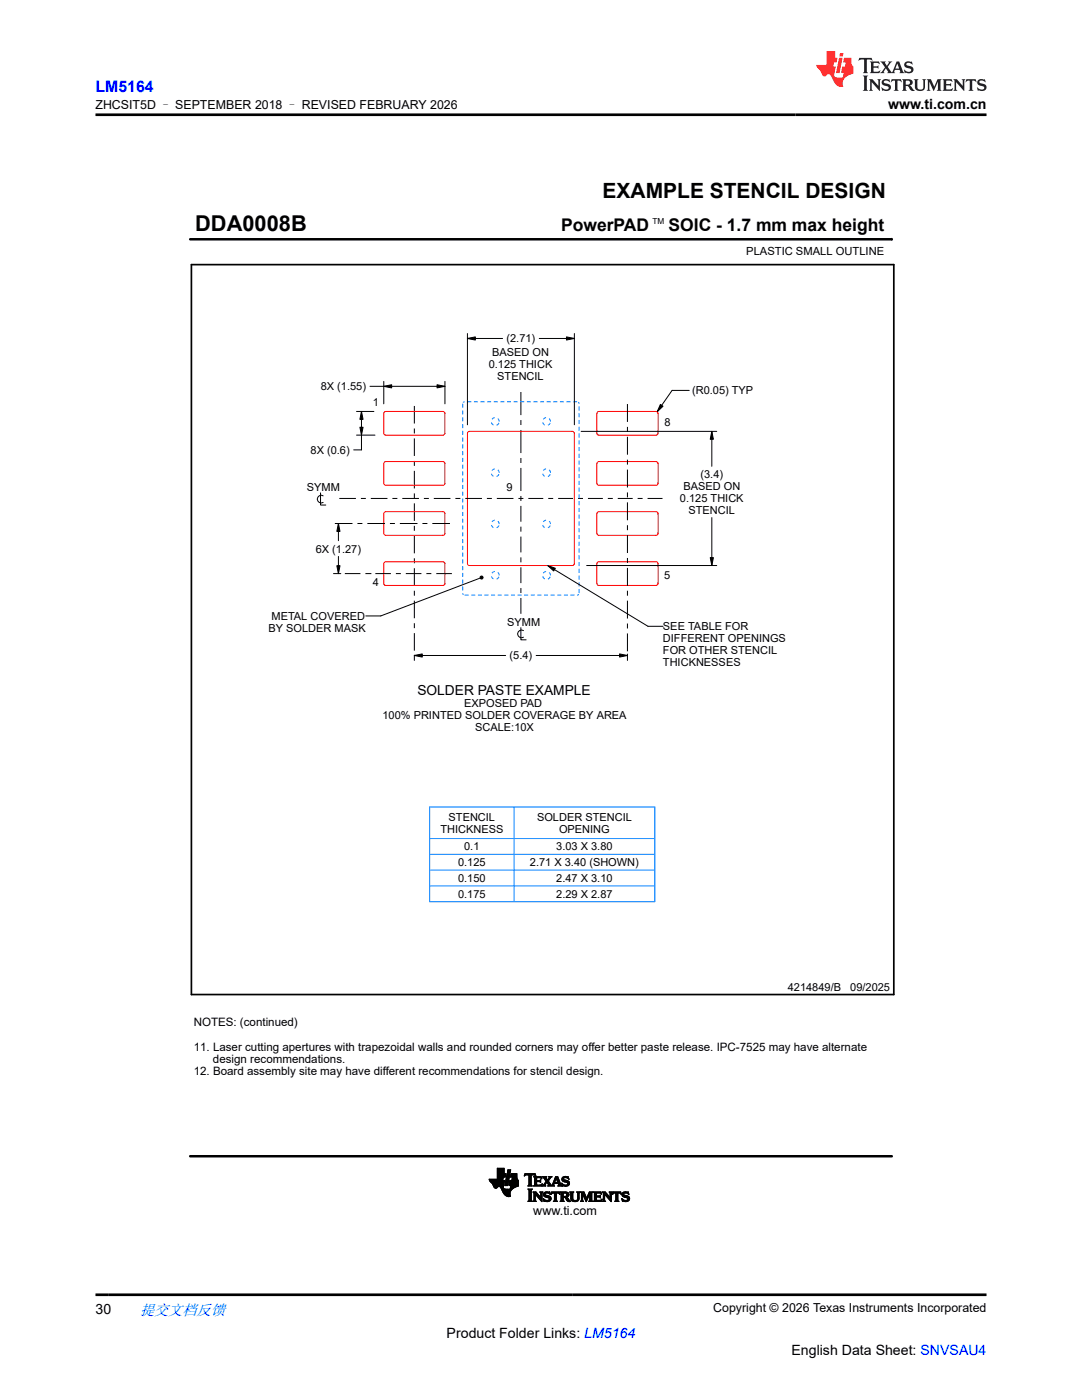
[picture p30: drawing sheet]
<svg xmlns="http://www.w3.org/2000/svg" width="216mm" height="279mm" viewBox="0 0 216 279" stroke-linecap="round" stroke-linejoin="round" font-family="sans-serif">
<defs><g id="words">
<text font-size="4.4" x="39" y="46.2">DDA0008B</text>
<text font-size="4.2" x="120.2" y="39.5">EXAMPLE STENCIL DESIGN</text>
<g font-size="3.5">
<text x="112" y="46.2">PowerPAD</text>
<text x="133.4" y="46.2">SOIC - 1.7 mm max height</text>
</g>
<text font-size="3.2" fill="#00f" x="19" y="18.3">LM5164</text>
<text font-size="3" fill="#00f" x="27.9" y="262.4">提交文档反馈</text>
<g font-size="2.8">
<text x="177.2" y="21.7">www.ti.com.cn</text>
<text x="19" y="262.1">30</text>
<text x="89.1" y="266.9">Product Folder Links: LM5164</text>
<text x="157.9" y="270.3">English Data Sheet: SNVSAU4</text>
</g>
<text font-size="2.7" x="83.3" y="138.7">SOLDER PASTE EXAMPLE</text>
<g font-size="2.5">
<text x="19" y="21.8">ZHCSIT5D – SEPTEMBER 2018 – REVISED FEBRUARY 2026</text>
<text x="106.4" y="242.5">www.ti.com</text>
<text x="142.3" y="261.8">Copyright © 2026 Texas Instruments Incorporated</text>
</g>
<g font-size="2.3">
<text x="38.7" y="209.7">11. Laser cutting apertures with trapezoidal walls and rounded corners may offer better paste release. IPC-7525 may have alternate</text>
<text x="38.7" y="204.7">NOTES: (continued)</text>
<text x="38.7" y="214.6">12. Board assembly site may have different recommendations for stencil design.</text>
<text x="42.5" y="212.2">design recommendations.</text>
</g>
<g font-size="2.2">
<text x="148.9" y="50.9">PLASTIC SMALL OUTLINE</text>
<text x="98.2" y="71">BASED ON</text>
<text x="101.1" y="68.3">(2.71)</text>
<text x="64" y="77.9">8X (1.55)</text>
<text x="97.5" y="73.4">0.125 THICK</text>
<text x="99.2" y="75.8">STENCIL</text>
<text x="74.4" y="81.1">1</text>
<text x="138.1" y="78.7">(R0.05) TYP</text>
<text x="132.6" y="85">8</text>
<text x="62" y="90.6">8X (0.6)</text>
<text x="139.8" y="95.4">(3.4)</text>
<text x="61.3" y="98">SYMM</text>
<text x="101.1" y="98">9</text>
<text x="135.7" y="100.1">0.125 THICK</text>
<text x="136.4" y="97.8">BASED ON</text>
<text x="137.4" y="102.5">STENCIL</text>
<text x="63" y="110.3">6X (1.27)</text>
<text x="74.4" y="117">4</text>
<text x="132.6" y="115.6">5</text>
<text x="54.2" y="123.7">METAL COVERED</text>
<text x="101.2" y="124.9">SYMM</text>
<text x="132.3" y="125.8">SEE TABLE FOR</text>
<text x="53.6" y="126.1">BY SOLDER MASK</text>
<text x="101.7" y="131.6">(5.4)</text>
<text x="132.3" y="128.1">DIFFERENT OPENINGS</text>
<text x="132.3" y="130.5">FOR OTHER STENCIL</text>
<text x="132.3" y="132.9">THICKNESSES</text>
<text x="76.3" y="143.6">100% PRINTED SOLDER COVERAGE BY AREA</text>
<text x="92.6" y="141.2">EXPOSED PAD</text>
<text x="94.8" y="145.9">SCALE:10X</text>
<text x="87.9" y="166.2">THICKNESS</text>
<text x="89.5" y="163.8">STENCIL</text>
<text x="107.2" y="163.8">SOLDER STENCIL</text>
<text x="111.6" y="166.2">OPENING</text>
<text x="91.4" y="172.9">0.125</text>
<text x="92.6" y="169.7">0.1</text>
<text x="105.8" y="172.9">2.71 X 3.40 (SHOWN)</text>
<text x="111" y="169.7">3.03 X 3.80</text>
<text x="91.4" y="179.2">0.175</text>
<text x="91.4" y="176">0.150</text>
<text x="111" y="179.2">2.29 X 2.87</text>
<text x="111" y="176">2.47 X 3.10</text>
<text x="157.2" y="197.7">4214849/B</text>
<text x="169.7" y="197.7">09/2025</text>
</g>
<text font-size="1.6" x="130.2" y="44.8">TM</text>
</g></defs>
<g fill="none" stroke="#000" stroke-width=".2">
<path d="M37.9 47.8h140.1M178 47.6v.4M73.8 77.1h15M76.6 77.1l1.5-.3v.6zM76.6 76.1v4.5M87.2 76.8l1.6 .3-1.6 .3zM88.8 76.1v4.5M93.3 67.5l1.5-.3v.7zM93.3 66.6v18.2M93.3 67.5h7M103.9 78.2v4.6M107.6 67.5h7"/>
<path d="M113 67.2l1.6 .3-1.6 .4zM114.6 66.6v18.2M137.5 77.9h-3.4l-3 4.3M64 98.4v2.4h1M64.5 99a.77 .77 0 0 0-1.2 .6 .77 .77 0 0 0 1.2 .7M67.7 99.5h3.3M71.1 86.8h3.7M71.1 82.1h3.5M71.8 85.3h.6l-.3 1.5zM72 99.5h1M72.1 82.1l.3 1.6h-.6zM72.1 82.1v7.7h-1.5"/>
<path d="M74 99.5h3.3M78.3 99.5h1M80.3 99.5h3.3M82.7 81v3.5M82.7 85.5v1M82.7 87.5v3.5M82.7 92v1M82.7 94v3.5M82.7 98.5v1M84.6 99.5h1M86.6 99.5h3.3M90.9 99.5h1"/>
<path d="M92.8 99.5h3.4M97.2 99.5h.9M99.1 99.5h3.4M103.4 99.5h1M103.9 83.8v1M103.9 85.8v4.6M103.9 91.4v1M103.9 93.4v4.6M103.9 99v1M105.4 99.5h3M109.4 99.5h1M111.4 99.5h3"/>
<path d="M115.3 99.5h1M116 86.1h27M117.3 99.5h3M121.3 99.5h1M123.3 99.5h2.9M125.2 80.6v3.6M125.2 85.2v1M125.2 87.2v3.5M125.2 91.7v1M125.2 93.7v3.6M125.2 98.3v1M127.2 99.5h1"/>
<path d="M129.2 99.5h3M131.8 80.7l.5 .4-1.2 1.1zM142 86.1l.3 1.6h-.6zM142 86.1v7M66.5 114.5h1.5M66.8 104.5h3.5M67.2 112.9h.6l-.3 1.6zM67.5 104.5l.3 1.6h-.6zM67.5 104.5v3.4M67.5 111.1v3.4M68.8 114.5h3.1M71.3 104.5h1"/>
<path d="M72.9 114.5h1M73.3 104.5h3.5M73.9 114.5h.1M74.9 114.5h3.1M77.8 104.5h1M79 114.5h1M79.8 104.5h3.5M81 114.5h3.1M82.7 100.4v3.6M82.7 104.9v1M82.7 106.9v3.5M82.7 111.4v1"/>
<path d="M82.7 113.4v3.5M82.7 117.9v1M82.7 119.9v3.5M84.3 104.5h1M85.1 114.5h1M86.3 104.5h3.5M87.1 114.5h3.1M95.8 115.4l-19.8 7.5h-3M95.8 115.1l.2-.1h.3l.1 .3-.1 .2-.3 .1-.2-.2zM103.9 101v3.1M103.9 105.1v1M103.9 107.1v3.1"/>
<path d="M103.9 111.2v1M103.9 113.2v3.2M103.9 117.4v1M103.9 119.3v3.2M109.3 112.9l1.5 .5-.3 .5zM109.3 112.9l20 12.1h3M117.1 112.9h25.9M125.2 100.3v3.5M125.2 104.8v1M125.2 106.8v3.6M125.2 111.4v.9M125.2 113.3v3.6"/>
<path d="M125.2 117.9v1M125.2 119.9v3.5M141.7 111.3h.7l-.4 1.6zM142 103.3v9.6M82.7 130.8l1.6-.3v.6zM82.7 124.4v1M82.7 126.4v3.5M82.7 130.8v1M82.7 130.8h18.2M103.9 125.3v2.4h1.1M104.5 125.9a.77 .77 0 0 0-1.2 .6 .77 .77 0 0 0 1.2 .7M107 130.8h18.2"/>
<path d="M123.6 130.5l1.6 .3-1.6 .3zM125.2 124.4v1M125.2 126.4v3.6M125.2 130.5v1.3M97.6 235.4h2.7M97.6 235.5h2.7M97.7 235.6h2.6M97.7 235.6h3l-.3 1.2M97.7 235.7h3M97.8 235.8h2.9M97.8 235.8h2.8M97.9 235.9h2.7"/>
<path d="M98 236h2.6M98.1 236.1h2.5M98.2 236.2h2.4M98.3 236.3h2.3M98.3 236.3h2.2M98.3 236.4h2.2M98.3 236.4l.3 .6 .3 .2M98.4 236.4h2.1M98.4 236.5h2.1M98.4 236.6h2.1M98.5 236.7h2M98.5 236.8h2"/>
<path d="M98.5 236.8h.9M98.6 236.9h.7M98.6 237h.6M98.7 237.1h.4M98.8 237.1h.3M98.9 237.2l.5-.4h.3l.7 1.2M99.2 235.3h1.1M99.2 235.3h1.2M99.2 235.2h1.2M99.2 235.1h1.2M99.2 235h1.2M99.2 234.2h1.8l-.2 .7h-1.6"/>
<path d="M99.2 234.9h1.6M99.2 234.8h1.6M99.2 234.8h1.7M99.2 234.7h1.7M99.2 234.6h1.7M99.2 234.5h1.7M99.2 234.4h1.7M99.2 234.3h1.7M99.2 234.3h1.8M99.2 234.1h1.4M99.2 234h1.4M99.2 233.9h1.4"/>
<path d="M99.2 233.8h1.4M99.2 233.7h1.4M99.2 233.6h1.4M99.2 233.5h1.4M99.2 233.4h1.4M99.2 233.3h1.4M99.2 233.2h1.4M99.7 236.8h.7M99.8 236.9h.6M99.9 236.9h.5M99.9 237h.5M99.9 237.1h.5"/>
<path d="M100 237.1h.5M100 237.2h.5M100 237.3h.6M100.1 237.3h.9M100.1 237.4h2.1M100.1 237.4h2M100.2 237.5h1.8M100.2 237.6h1.8M100.2 237.6h1.7M100.3 237.7h1.6M100.3 237.8h1.6M100.3 237.8h1.5"/>
<path d="M100.3 235.4l-2.7-.1 .1 .4 .6 .7M100.3 237.9h1.5M100.4 237.9h1.4M100.4 238h1.4M100.4 234.9l-.1 .7M100.4 238l.7 .7h.8h-.9M100.4 236.8l.1 .3 .2 .2h1.5M100.4 238.1h1.4M100.5 238.1h1.3M100.5 238.2h1.3M100.6 238.3h1.2M100.6 234.2v-1.1h-1.4v2.2"/>
<path d="M100.7 238.4h1.1M100.7 236.6h.6M100.8 236.5h.5M100.8 236.4h.5M100.8 238.5h1M100.8 236.3h.5M100.8 236.3h.6M100.8 236.2h.6M100.8 236.1h.6M100.9 236h.5M100.9 238.6h.9M100.9 235.9h.5"/>
<path d="M100.9 235.8h.5M100.9 235.8h.6M100.9 235.7h.6M100.9 235.6h.6M101 235.5h.5M101 235.4h.5M101 235.3h.5M101 235.3h.6M101 235.2h.6M101 235.1h.6M101.1 235h.5M101.1 234.9h.5"/>
<path d="M101.1 234.8h.5M101.1 234.8h.6M101.1 234.7h.6M101.1 234.6h.6M101.2 234.5h.5M101.2 234.4h.5M101.2 234.3h.5M101.2 234.2h.6l-.5 2.4h-.6zM101.3 233.9h.5M101.3 233.8h.5M101.3 233.7h.6M101.3 233.6h.6"/>
<path d="M101.3 233.5h.6M101.4 233.5h.5l-.1 .5h-.6zM101.5 238.8h.1M101.6 236.5h1.9M101.6 236.4h1.9M101.6 236.4v.2h.3M101.6 236.4h1.8M101.6 236.6h1.8M101.6 236.3h1.9M101.6 236.3v.1M101.6 236.3h1.8M101.6 236.2h1.8"/>
<path d="M101.6 236.1h1.9M101.6 236h1.8M101.7 235.9h1.7M101.7 235.9h1.8M101.7 235.8h1.8M101.7 235.7h1.7M101.8 238.2l.1 .5-.7 .1M101.8 237.3h.5M101.8 237.2h.6M101.8 237.1h.7M101.8 237.1h.8M101.8 237h.9"/>
<path d="M101.9 236.9h.9M101.9 234.9h1.2M101.9 236.9h1M101.9 234.8h1.2M101.9 236.8h1.2M101.9 236.8h1.4M101.9 234.7h1.2M101.9 236.7h1.5M101.9 234.6h1.2M101.9 236.6h1.5M101.9 236.6l-.1 .7M101.9 234.5h1.2"/>
<path d="M102 234.4h1.1M102 234.3h1.1M102.1 235.6h1.3M102.1 235.5h1.3M102.2 235.4h1.1M102.2 235.3h1M102.2 235.2h1M102.2 235.1h1M102.2 235.1h.9M102.2 235h.9M102.3 234.9l-.2 .7M102.4 237.2l-.5 .5-.1 .5"/>
<path d="M103.1 234.9h-1.2l.1-.7h1.1v.9l.4 .5v1.1M103.4 236.7l-1 .5M103.4 235.6h-1.7l-.1 .7M104.6 234.6h.1M104.6 234.5h.2M104.7 234.5h2.2M104.7 234.4h2.1M104.7 234.3h2.1M105.4 236.7h.8M105.4 239.7h.8M105.4 237.4h.8M105.5 239.7h.6"/>
<path d="M105.5 236.6h.5M105.5 234.5h.5M105.5 237.5h.5M105.5 236.5h.5M105.5 234.6l-.4-.1-.5 .2 .2-.5h2l.1 .5-.5-.2h-.4v.1M105.5 236.4l-.2 .3M105.5 236.4h.5M105.5 236.3h.5M105.5 236.2h.5M105.5 236.1h.5M105.5 236h.5M105.5 235.9h.5"/>
<path d="M105.5 235.8h.5M105.5 235.7h.5M105.5 235.6h.5M105.5 235.5h.5M105.5 235.4h.5M105.5 235.3h.5M105.5 235.2h.5M105.5 235.1h.5M105.5 235h.5M105.5 234.9h.5M105.5 234.8h.5M105.5 234.7h.5"/>
<path d="M105.5 234.6h.5M105.5 234.6v1.8M105.6 239.6h.4M105.6 237.5h.4M105.6 239.5l-.2 .3h.8l-.2-.3h-.4v-2l-.2-.2h.8l-.2 .2v2M105.6 239.4h.4M105.6 239.3h.4M105.6 239.2h.4M105.6 239.1h.4M105.6 239h.4M105.6 238.9h.4M105.6 238.8h.4"/>
<path d="M105.6 238.7h.4M105.6 238.6h.4M105.6 238.5h.4M105.6 238.4h.4M105.6 238.3h.4M105.6 238.2h.4M105.6 238.1h.4M105.6 238h.4M105.6 237.9h.4M105.6 237.8h.4M105.6 237.7h.4M105.6 237.6h.4"/>
<path d="M106 236.4l.2 .3M106 234.6v1.8M106.4 239.7h.6M106.4 237.9h.5M106.5 238h.5M106.5 236.7h1.6M106.5 239.7h.4M106.5 238.1h.6M106.5 239.6h.3M106.6 234.9h1.4M106.6 239.4h.2M106.6 239.3h.2"/>
<path d="M106.6 239.2h.2M106.6 239.1h.2M106.6 239h.2M106.6 238.9h.2M106.6 238.8h.2M106.6 238.7h.2M106.6 238.6h.2M106.6 238.5h.2M106.6 238.4h.2M106.6 238.3h.7M106.6 238.2h.7M106.6 238.2h.6"/>
<path d="M106.6 236.6h1.5M106.7 235h1.3M106.7 236.5h.4M106.7 235.1h.4M106.7 236.4l-.2 .3M106.7 235.6h1l.2-.2v.6l-.2-.2-1 .1M106.7 236.4h.4M106.7 236.3h.4M106.7 236.2h.4M106.7 236.1h.4M106.7 236h.4M106.7 235.8h1.2"/>
<path d="M106.7 235.7h1.2M106.7 235.5h.4M106.7 235.4h.4M106.7 235.3h.4M106.7 235.2h.4M106.7 234.5h.2M106.8 239.5v-1.1l1.4 1.4v-1.7l.1-.2h-.6l.2 .2v.9l-1-1.1h-.5l.2 .2v1.5l-.2 .2h.6l-.2-.3h-.2M106.8 234.6h.1M106.9 238.4h.5M106.9 238.5h.6M107 238.6h.6M107.1 235.2l.6-.2 .4 .3"/>
<path d="M107.1 235.8v.7h.8l.3-.3-.2 .5h-1.5M107.1 235.2v.4M107.1 238.7h.5M107.2 238.8h.5M107.3 238.9h.5M107.3 238.9h.9M107.4 239h.8M107.5 239.1h.7M107.6 239.2h.6M107.6 239.3h.6M107.7 235.6h.2M107.7 239.4h.5"/>
<path d="M107.7 237.9h.6M107.7 235.9h.2M107.8 236.5h.3M107.8 239.5h.4M107.8 235.5h.1M107.8 236h.1M107.8 235.1h.3M107.8 238h.4M107.9 239.6h.3M107.9 238.1h.3M107.9 238.2h.3M107.9 238.9h.3"/>
<path d="M107.9 238.8h.3M107.9 238.7h.3M107.9 238.6h.3M107.9 238.5h.3M107.9 238.4h.3M107.9 238.3h.3M108 239.7h.2M108 235.2h.1M108 236.4h.2M108.1 235.2h.1M108.1 235.3l-.1-.5h-1.5l.2 .2v1.4M108.1 236.3h.1"/>
<path d="M108.2 236.7h.7M108.3 234.9h.7M108.4 236.6h.3M108.4 235h.6M108.4 239.3h.2M108.4 239.4h.3M108.4 238.4l.2 .4 .9 .3 .1 .2M108.4 238.4h.4M108.4 238.3h.4M108.4 238.5h.5M108.5 239.5h.3M108.5 238.2h.3"/>
<path d="M108.5 236.5h.3M108.5 238.6h.8M108.5 235.1h.5M108.5 239.6h.6M108.5 238.2h.4M108.5 239.7h1.3M108.5 238.7h1.1M108.5 236.4h.3l.1 .3M108.5 239.7h.1M108.5 235.2h.5M108.6 238.1h1.2M108.6 236.3h.3"/>
<path d="M108.6 238.8h1.2M108.6 235.2h.5M108.7 238h1M108.7 236.2h.2M108.7 235.3h.5M108.7 236.1h.3M108.7 238.9h1.2M108.7 235.4h.5M108.8 236h.2M108.8 235.5h.7M108.8 236.4l.3-.5 .4 .6-.2 .2M108.8 239.7h.8"/>
<path d="M108.8 237.9h.6M108.8 236h.8M108.8 235.6h.7M108.9 235.9h.6M108.9 235.7h.5M109 235.8h.5M109 235.8l-.5 .7-.3 .2M109 238.9h.9M109.2 236h.5M109.2 236.1h.5M109.3 239.6h.5M109.3 236.2h.5"/>
<path d="M109.3 236.7h1.3zM109.3 235.4h.3M109.4 236.3h.4M109.4 239h.5M109.4 235.3h.3M109.4 235.7l.5 .7M109.4 236.4h.5M109.5 235.2h.2M109.5 238.2h.3M109.5 236.5h.5M109.5 236.6h.5M109.5 239.5h.4"/>
<path d="M109.5 235.2h.3M109.5 239.1h.5M109.6 234.9h.5M109.6 239.4h.3M109.6 235.1h.3M109.6 239.2h.4M109.6 239.3l-.1 .2-.4 .1-.7-.4 .1 .6 .2-.1 .5 .1M109.6 239.3h.4M109.6 237.9h.1M109.6 235h.3M109.6 238.2h.2M109.7 238.3h.1"/>
<path d="M109.8 238.4l-.6-.3-.4 .2 .2 .2 .8 .3 .2 .4M109.8 238.4l-.1-.5-.6-.1-.5 .2-.2 .4M109.9 236.4l.2 .2 .1-.1 .7-1.7h.4l.6 1.7 .2 .2M109.9 238.4l.2-.5h1.5l.1 .5M109.9 238.3h.1M110 238.2h.1M110 239.2l-.2 .5-.6 .1M110 238.2h.2M110 238.1h1.7M110 238h1.6M110.1 237.9h1.5M110.1 236.6h.4"/>
<path d="M110.1 234.9l-.7 .8M110.2 234.9l-.7-.1 .1 .2-.3 .5-.3-.5 .1-.2h-.9l.8 1M110.2 236.5h.3M110.2 236.4h.3M110.3 236.3h.2M110.3 236.2h1.5M110.4 236.1h1.4M110.4 236h1.4M110.4 239.7h.8M110.4 236h1.3M110.5 235.9h.2M110.5 235.8h.2"/>
<path d="M110.5 236.4l.1 .3M110.5 235.7h.3M110.6 235.6h.2M110.6 239.7h.5M110.6 236.2l-.1 .2M110.6 235.5h.2M110.6 238.2v-.1h-.3l-.4 .3M110.6 239.6h.4M110.6 238.2h.4M110.6 238.2v1.4l-.2 .2h.8l-.2-.3h-.4M110.6 239.4h.4M110.6 239.3h.4"/>
<path d="M110.6 239.2h.4M110.6 239.1h.4M110.6 239h.4M110.6 238.9h.4M110.6 238.8h.4M110.6 238.7h.4M110.6 238.6h.4M110.6 238.5h.4M110.6 238.4h.4M110.6 238.3h.4M110.6 235.4h.3M110.7 235.3h.2"/>
<path d="M110.7 236l.3-.9 .3 .9M110.7 235.2h.2M110.7 235.2h.7M110.8 235.1h.6M110.8 235h.6M110.8 234.9h.5M111 235.2h.5M111.1 235.3h.4M111.1 235.4h.4M111.1 235.5h.5M111.2 235.6h.4M111.2 235.7h.4"/>
<path d="M111.2 235.8h.5M111.2 235.9h.5M111.3 236.7h.8M111.4 236.2v.2M111.4 236.3h.5M111.4 236.4h.5M111.4 236.4l-.1 .3M111.5 238.2h.2M111.5 236.6h.5M111.5 236.5h.4M111.6 238.2h.1M111.7 238.3h.1"/>
<path d="M111.7 238.4l-.3-.3h-.4v1.4M111.8 239.7h.8M111.8 237.9h1.2M111.9 238h1.4M111.9 239.7h.5M112 238.1h1.4M112 239.6h.4M112 238.2v1.4l-.2 .2h.8l-.2-.3h-.4M112 239.4h.4M112 239.3h.4M112 239.2h.4M112 239.1h.4"/>
<path d="M112 239h.4M112 238.9h1.1M112 238.9h1.2M112 238.8h1.4M112 238.7h.4M112 238.6h.4M112 238.5h.4M112 238.4h.4M112 238.3h.4M112 238.2h.4M112 238.2l-.2-.3h1.2l.4 .2 .1 .3M112.1 236.2h.1"/>
<path d="M112.1 236.1h.1M112.1 236.3h.2M112.1 235.3l.2 .4 .9 .3 .1 .2M112.1 235.3h.4M112.1 235.4h.4M112.1 235.2h.4M112.1 236.4h.3M112.1 235.5h.7M112.2 236.5h.4M112.2 235.6h1M112.2 236.6h1.3M112.2 235.1h.4"/>
<path d="M112.2 236.7h.1M112.2 235.7h1.2M112.2 235h1.2M112.4 235.8h1.1M112.4 234.9h1M112.4 238.3v-.2h.5l.2 .3M112.4 238.3v.5l.5-.1 .2-.3M112.4 236.7h.9M112.5 235.3v-.2l.4-.1 .6 .3M112.5 235.2l.1 .3 .9 .2 .1 .4M112.6 235.9h1M112.6 234.8h.4"/>
<path d="M112.7 236.7h.3M112.8 239h.5M112.9 239.1h.4M112.9 239.2h.5M113 239.3h.4M113 236h.6M113 238.2h.5M113 238.7h.4M113 239.4h.5M113 239.4l.4 .4 .5-.1M113 239.4l-.2-.4h-.4v.5M113 238.9l.4 .3"/>
<path d="M113 238.9h.1M113 239.5h.6M113 238.6h.5M113.1 236.5h.4M113.1 238.5h.4M113.1 238.3h.4M113.1 235.1h.3M113.1 238.4h.4M113.1 239.6h.5M113.2 239.7h.5M113.2 236h.4M113.2 236.4h.4"/>
<path d="M113.3 236.1h.3M113.3 236.3h.3M113.3 235.2h.2M113.3 239.7h.6M113.4 235.2h.1M113.4 239.2l.5 .6M113.5 235.3h.1M113.5 235.3l-.1-.5h-.6l-.5 .1-.2 .4M113.5 238.4l-.1 .3-.4 .2M113.6 236.2h-.3l-.1 .2-.4 .1-.7-.4 .1 .6 .2-.1M113.6 236.1v.3l-.3 .3-.5 .1-.4-.2M113.7 237.9h.8"/>
<path d="M113.8 238h.6M113.9 238.1h.4M113.9 239.1h.4M113.9 239h.4M113.9 238.9h.4M113.9 238.8h.4M113.9 238.7h.4M113.9 238.6h.4M113.9 238.5h.4M113.9 238.4h.4M113.9 238.3h.4M113.9 238.2h.4"/>
<path d="M113.9 239.2h.4M113.9 239.3h.4M113.9 239.4h.4M114 239.5h.4M114 239.6h.6M114.1 239.7h1.2M114.3 239.1v-1l.2-.2h-.8l.2 .2v1.1M114.3 239.1l.1 .4 .3 .1 .5-.1 .1-.4M114.3 239.7h.9M115 239.6h.4M115.1 237.9h.6M115.2 239.5h.3"/>
<path d="M115.2 238h.4M115.2 239.4h.3M115.3 239.3h.2M115.3 238.1h.3M115.3 239.2h.2M115.3 239.1v-1l-.2-.2h.6l-.2 .2v1M115.3 239.1h.2M115.3 239h.2M115.3 238.9h.2M115.3 238.8h.2M115.3 238.7h.2M115.3 238.6h.2"/>
<path d="M115.3 238.5h.2M115.3 238.4h.2M115.3 238.3h.2M115.3 238.2h.2M115.5 239.1l-.2 .6-.6 .1-.6-.1-.2-.5M115.8 239.7h.6M115.8 237.9h.7M115.9 238h.7M116 239.7h.3M116 238.1h.6M116 239.6h.3M116 239.5h.3"/>
<path d="M116 239.4h.3M116 239.3h.3M116 239.2h.3M116 239.1h.3M116 239h.3M116 238.9h.3M116 238.8h.3M116 238.7h.3M116 238.6h.3M116 238.5h.3M116 238.4h.3M116 238.3h.7"/>
<path d="M116 238.2h.7M116 238.2h.6M116.3 239.5v-1.2l.6 1.5 .8-1.5v1.3l-.2 .2h.8l-.2-.3h-.4M116.3 238.4h.5M116.4 238.5h.4M116.4 238.6h.4M116.4 238.7h.5M116.5 238.8h.4M116.5 238.9h.5M116.6 238.9h.4M116.6 239h.4M116.6 239.1h.7"/>
<path d="M116.7 239.2h.6M116.7 239.3h.5M116.8 239.4h.4M116.8 239.5h.3M116.8 239.6h.3M116.9 239.7h.2M116.9 239.7h.1M117.1 239h.2M117.1 238.9h.3M117.2 238.9h.2M117.2 238.8h.2M117.3 238.7h.2"/>
<path d="M117.3 238.6h.2M117.3 238.5h.3M117.4 238.4h.2M117.4 238.3h.7M117.4 238.2h.7M117.5 238.2h.6M117.5 239.7h.8M117.5 238.1h.6M117.6 238h.6M117.6 237.9h.7M117.6 239.7h.5M117.7 239.6h.4"/>
<path d="M117.7 239.4h.4M117.7 239.3h.4M117.7 239.2h.4M117.7 239.1h.4M117.7 239h.4M117.7 238.9h.4M117.7 238.8h.4M117.7 238.7h.4M117.7 238.6h.4M117.7 238.5h.4M117.7 238.4h.4M118.1 239.5v-1.4l.2-.2h-.7l-.5 1.2-.6-1.2h-.7l.2 .2v1.5l-.2 .2h.6l-.1-.3"/>
<path d="M118.4 239.7h1.6M118.4 237.9h1.5M118.5 238h1.4M118.6 239.7h1.4M118.6 238.1h1.4M118.6 239.6h1.5M118.6 239.5h.4M118.6 238.2h.4M118.6 239.4h.4M118.6 239.3h.4M118.6 239.2h.4M118.6 239.1h.4"/>
<path d="M118.6 239h.4M118.6 238.9h.4M118.6 238.9h1.2M118.6 238.8h1.2M118.6 238.7h1.2M118.6 238.6h.4M118.6 238.5h.4M118.6 238.4h.4M118.6 238.3h.4M119.5 238.7l.3-.2v.5l-.1-.1h-.7v.6l.2 .1M119.7 238.9h.1M119.7 238.6h.1"/>
<path d="M119.8 238.2h.2M119.9 239.5h.2M119.9 238.2h.1M120 238.3h.1M120 238.3l-.1-.4h-1.5l.2 .2v1.4l-.2 .3h1.6l.1-.5M120 238.3l-.3-.2h-.6l-.1 .6M120 239.4h.1M120.1 239.3l-.5 .3M120.1 239.3h.1M120.2 239.7h.6M120.2 237.9h.6M120.3 238h.6"/>
<path d="M120.3 239.7h.4M120.4 238.1h.5M120.4 239.6h.3M120.4 238.2h.6M120.4 239.4h.2M120.4 239.3h.2M120.4 239.2h.2M120.4 239.1h.2M120.4 239h.2M120.4 238.9h.2M120.4 238.8h.2M120.4 238.7h.2"/>
<path d="M120.4 238.6h.2M120.4 238.5h.2M120.4 238.4h.2M120.4 238.3h.8M120.4 238.2h.7M120.6 238.4v1.1M120.7 238.4l1.3 1.4v-1.7l.2-.2h-.6l.1 .2v.9l-.9-1.1h-.6l.2 .2v1.4l-.2 .3h.6l-.2-.3h-.2M120.7 238.4h.5M120.8 238.5h.5M120.9 238.6h.5M120.9 238.7h.6M121 238.8h.6"/>
<path d="M121.1 238.9h.5M121.2 238.9h.8M121.2 239h.8M121.3 239.1h.7M121.4 239.2h.6M121.5 239.3h.5M121.6 239.4h.4M121.6 237.9h.6M121.6 239.5h.4M121.7 238h.4M121.7 239.6h.3M121.7 238.1h.3"/>
<path d="M121.7 238.9h.3M121.7 238.8h.3M121.7 238.7h.3M121.7 238.6h.3M121.7 238.5h.3M121.7 238.4h.3M121.7 238.3h.3M121.7 238.2h.3M121.8 239.7h.2M121.9 239.7h.1M122.2 238.4l.3-.3h.4v1.5l-.2 .2h.8l-.2-.3h-.4M122.2 238.4l.1-.5h1.6l.1 .5"/>
<path d="M122.2 238.3h.1M122.2 238.2h.2M122.2 238.2h.3M122.3 238.1h1.6M122.3 238h1.6M122.3 237.9h1.6M122.7 239.7h.8M122.8 239.7h.5M122.9 239.6h.4M122.9 238.2h.4M122.9 239.4h.4M122.9 239.3h.4"/>
<path d="M122.9 239.2h.4M122.9 239.1h.4M122.9 239h.4M122.9 238.9h.4M122.9 238.8h.4M122.9 238.7h.4M122.9 238.6h.4M122.9 238.5h.4M122.9 238.4h.4M122.9 238.3h.4M123.7 238.2h.2M123.8 238.2h.2"/>
<path d="M123.9 238.3h.1M124 238.4l-.4-.3h-.3v1.4M124.1 239.3h.1M124.1 239.4h.2M124.1 238.4l.2 .4 .9 .3 .1 .2M124.1 238.4h.4M124.1 238.3h.4M124.1 238.5h.5M124.1 239.5h.4M124.1 238.2h.4M124.1 238.6h.8M124.2 239.6h.6"/>
<path d="M124.2 238.2h.3M124.2 239.7h1.2M124.2 238.7h1.1M124.2 239.7h.1M124.2 238.1h1.2M124.3 238.8h1.1M124.3 238h1.1M124.4 238.9h1.1M124.5 239.7h.8M124.5 237.9h.6M124.7 238.9h.9M125 239.6h.5"/>
<path d="M125 239h.6M125.1 238.2h.3M125.2 239.5h.4M125.2 239.1h.4M125.2 239.4h.4M125.3 239.2h.3M125.3 239.3l-.1 .2-.4 .1-.7-.4 .1 .6 .2-.1 .5 .1M125.3 239.3h.3M125.3 237.9h.1M125.3 238.2h.2M125.4 238.3h.1M125.5 238.4l-.6-.3-.4 .2 .1 .2 .8 .3 .2 .4"/>
<path d="M125.5 238.4l-.1-.5-.6-.1-.5 .2-.2 .4M125.6 239.2l-.2 .5-.5 .1"/>
</g>
<g fill="#000">
<path d="M76.6 77.1l1.5-.3v.6zM87.2 76.8l1.6 .3-1.6 .3zM93.3 67.5l1.5-.3v.7zM113 67.2l1.6 .3-1.6 .4zM72.1 82.1l.3 1.6h-.6zM71.8 85.3h.6l-.3 1.5zM131.8 80.7l.5 .4-1.2 1.1zM142 86.1l.3 1.6h-.6zM67.5 104.5l.3 1.6h-.6zM67.2 112.9h.6l-.3 1.6zM95.8 115.1l.2-.1h.3l.1 .3-.1 .2-.3 .1-.2-.2zM109.3 112.9l1.5 .5-.3 .5z"/>
<path d="M141.7 111.3h.7l-.4 1.6zM82.7 130.8l1.6-.3v.6zM123.6 130.5l1.6 .3-1.6 .3z"/>
</g>
<path d="M38.2 52.8h140.2v145.7h-140.2z" fill="none" stroke="#000" stroke-width=".34"/>
<g fill="none" stroke="#0080ff" stroke-width=".2">
<path d="M92.3 80.6v.8M92.3 81.9v.8M92.3 83.3v.8M92.3 84.6v.8M92.3 86v.8M92.3 87.3v.8M92.3 88.7v.8M92.3 90v.8M92.3 91.4v.8M92.3 92.7v.8M92.3 94.1v.8M92.3 95.4v.8"/>
<path d="M92.3 96.8v.8M92.3 98.1v.8M92.3 99.5v.8M92.4 80.3h.1M92.5 80.3h-.1M92.5 80.3h.1M92.5 80.2v.1M92.6 80.2h-.1M92.6 80.2h.1M92.7 80.2h-.1M93.2 80.2h.8M94.6 80.2h.8"/>
<path d="M95.9 80.2h.8M97.2 80.2h.8M98.5 80.2h.8M99.8 80.2h.8M101.2 80.2h.8M102.5 80.2h.8M103.8 80.2h.8M105.1 80.2h.8M106.4 80.2h.8M107.8 80.2h.8M109.1 80.2h.8M110.4 80.2h.8"/>
<path d="M111.7 80.2h.8M113 80.2h.8M114.4 80.2h.8M115.4 80.3l.1 .1M115.5 80.4h.1M115.5 80.4v.1M115.5 80.5h.1M115.6 80.5v.1M115.6 81.1v.8M115.6 82.5v.8M115.6 83.8v.8M115.6 85.2v.8"/>
<path d="M115.6 86.5v.8M115.6 87.9v.8M115.6 89.2v.8M115.6 90.6v.8M115.6 91.9v.8M115.6 93.3v.8M115.6 94.6v.8M115.6 96v.8M115.6 97.3v.8M115.6 98.7v.8M92.3 118.4h.1M92.3 100.8v.8"/>
<path d="M92.3 102.2v.8M92.3 103.5v.8M92.3 104.9v.8M92.3 106.2v.8M92.3 107.6v.8M92.3 108.9v.8M92.3 110.3v.8M92.3 111.6v.8M92.3 113v.8M92.3 114.3v.8M92.3 115.7v.8M92.3 117v.8"/>
<path d="M92.3 118.4l.1 .2M92.4 118.6h.1M92.4 118.6l.1 .1M92.5 118.7h.1M92.7 118.8h.8M94 118.8h.8M95.4 118.8h.7M96.7 118.8h.8M98 118.8h.8M99.3 118.8h.8M100.6 118.8h.8M102 118.8h.8"/>
<path d="M103.3 118.8h.8M104.6 118.8h.8M105.9 118.8h.8M107.2 118.8h.8M108.6 118.8h.8M109.9 118.8h.8M111.2 118.8h.8M112.5 118.8h.8M113.8 118.8h.8M115.2 118.8h.1M115.3 118.7l-.1 .1M115.4 118.7h-.1"/>
<path d="M115.4 118.7h.1M115.5 118.6l-.1 .1M115.5 118.6h.1M115.6 100v.8M115.6 101.4v.8M115.6 102.7v.8M115.6 104.1v.8M115.6 105.4v.8M115.6 106.8v.8M115.6 108.1v.8M115.6 109.5v.8M115.6 110.8v.8"/>
<path d="M115.6 112.2v.8M115.6 113.5v.8M115.6 114.9v.8M115.6 116.2v.8M115.6 117.6v.8M85.7 161.1h45v18.9h-45zM85.7 176.8h45M85.7 173.7h45M85.7 170.5h45M85.7 167.4h45M102.6 161.1v18.9"/>
</g>
<path d="M37.9 47.8h140.1M37.9 230.8h140.1" fill="none" stroke="#000" stroke-width=".5"/>
<path d="M76.6 92.3l.4-.2 11.6 .1 .2 .3-.1 4.1-.3 .2h-11.6l-.2-.4zM76.6 82.3l.4-.2 11.6 .1 .2 .3-.1 4.1-.3 .2h-11.6l-.2-.4zM93.3 86.3l.4-.2h20.5l.4 .2v26.2l-.2 .3-20.7 .1-.4-.2zM119.1 92.3l.4-.2 11.6 .1 .2 .3-.1 4.1-.3 .2h-11.6l-.2-.4zM119.1 82.3l.4-.2 11.6 .1 .2 .3-.1 4.1-.3 .2h-11.6l-.2-.4zM76.6 112.3l.4-.2 11.6 .1 .2 .3-.1 4.1-.3 .2h-11.6l-.2-.4zM76.6 102.3l.4-.2 11.6 .1 .2 .3-.1 4.1-.3 .2h-11.6l-.2-.4zM119.1 112.3l.4-.2 11.6 .1 .2 .3-.1 4.1-.3 .2h-11.6l-.2-.4zM119.1 102.3l.4-.2 11.6 .1 .2 .3-.1 4.1-.3 .2h-11.6l-.2-.4z" fill="none" stroke="#f00" stroke-width=".2"/>
<g fill="none" stroke="#0080ff" stroke-width=".2" stroke-dasharray=".7 .7" stroke-linecap="butt">
<circle cx="98.8" cy="94.4" r=".79"/>
<circle cx="98.8" cy="84.1" r=".79"/>
<circle cx="109.1" cy="94.4" r=".79"/>
<circle cx="109.1" cy="84.1" r=".79"/>
<circle cx="98.8" cy="104.6" r=".79"/>
<circle cx="98.8" cy="114.8" r=".79"/>
<circle cx="109.1" cy="104.6" r=".79"/>
<circle cx="109.1" cy="114.8" r=".79"/>
</g>
<path d="M171.5 11.6l-.2 .5 .5-.2h.6v.1v2.2l-.2 .4h1l-.2-.4v-2.2v-.1h.5l.6 .2-.2-.5zM173.6 12.3l.2 .4v1.5l-.2 .4h1.9l.1-.6a1.08 1.08 0 0 1-1.3 .2v-.7h.6l.4 .2v-.7l-.4 .2h-.6v-.5l.2-.2a1 1 0 0 1 1 .3l-.1-.5zM175.7 12.3l.9 1.1-1 1.2h.9l-.2-.2 .5-.8 .4 .8-.2 .2h1.6l-.2-.2 .2-.5h.9l.1 .5-.1 .2h.9l-.2-.3-.8-2h-.5l-.9 2.2-.9-1.1 .9-1.1h-.8l.2 .2-.4 .6-.4-.6 .2-.2zM179 12.7l.4 1h-.7zM180.7 12.4a.65 .65 0 0 0-.2 .7 .65 .65 0 0 0 .6 .5l.6 .1 .1 .3a.79 .79 0 0 1-.7 .4 .79 .79 0 0 1-.7-.5l.1 .7 .2-.1a.93 .93 0 0 0 1.1 .1 .93 .93 0 0 0 .4-1 1.46 1.46 0 0 0-1.2-.6l-.1-.3a1.09 1.09 0 0 1 1.2 .2l-.2-.6-.1 .1-.5-.2zM172.2 15.1l.2 .4v2.2l-.2 .4h1l-.2-.4v-2.2l.2-.4zM173.4 15.8l.2 .4v1.5l-.2 .4h.8l-.3-.4 .1-1.3 1.6 1.8v-2l.2-.4h-.7l.1 .2 .1 1.1-1.2-1.3zM176.2 15.9a.65 .65 0 0 0-.2 .8 .65 .65 0 0 0 .6 .4l.6 .2 .1 .2a.79 .79 0 0 1-.7 .4 .79 .79 0 0 1-.7-.5l.1 .7 .2-.1a.93 .93 0 0 0 1.1 .1 .93 .93 0 0 0 .4-.9 1.46 1.46 0 0 0-1.2-.6l-.1-.4a1.09 1.09 0 0 1 1.2 .2l-.1-.6-.2 .1-.5-.1zM177.9 15.8l-.1 .6a.63 .63 0 0 1 .8-.3v1.6l-.3 .4h1l-.2-.4v-1.6a.66 .66 0 0 1 .8 .3l-.1-.6zM180 15.8l.2 .4v1.5l-.2 .4h1l-.2-.2-.1-.7h.5l.1 .2a.79 .79 0 0 0 1.2 .6l-1-.9a.61 .61 0 0 0 .6-.6 .61 .61 0 0 0-.5-.7zM180.8 16.1h.1a.47 .47 0 0 1 .5 .1 .47 .47 0 0 1 .1 .5l-.1 .1-.7 .1zM182.3 15.8l.2 .2a2.27 2.27 0 0 0 .4 2 1.04 1.04 0 0 0 1.7-.7v-1.3l.2-.2h-.8l.2 .4v1.1a.6 .6 0 0 1-.6 .6 .6 .6 0 0 1-.6-.6v-1.1l.3-.4zM184.9 15.8l.2 .4v1.5l-.2 .4h.8l-.3-.4v-1.4l.9 1.9 .9-1.9v1.4l-.3 .4h1l-.2-.4v-1.5l.2-.4h-.8l-.7 1.5-.6-1.5zM188.1 15.8l.2 .4v1.5l-.2 .4h1.9l.1-.6a1.09 1.09 0 0 1-1.3 .2v-.7h.6l.4 .2v-.6l-.4 .2h-.6v-.6l.2-.1a1.01 1.01 0 0 1 1 .3l-.1-.6zM190.2 15.8l.3 .4v1.5l-.3 .4h.8l-.2-.4v-1.3l1.6 1.8v-2l.2-.4h-.7l.2 .2v1.1l-1.2-1.3zM192.8 15.8l-.1 .6a.63 .63 0 0 1 .8-.3v1.6l-.3 .4h1l-.2-.4v-1.6a.66 .66 0 0 1 .8 .3l-.1-.6zM195.2 15.9a.65 .65 0 0 0-.2 .8 .65 .65 0 0 0 .6 .4l.6 .2 .2 .2a.79 .79 0 0 1-.7 .4 .79 .79 0 0 1-.7-.5l.1 .7 .2-.1a.93 .93 0 0 0 1 .1 .93 .93 0 0 0 .5-.9 1.46 1.46 0 0 0-1.3-.6v-.4a1.09 1.09 0 0 1 1.2 .2l-.2-.6-.2 .1-.5-.1z" fill="#231f20"/>
<path d="M164.9 10.2v2.8h-2l.1 .3 .8 1a.95 .95 0 0 0 1 .9 .59 .59 0 0 1 .5-.4 .59 .59 0 0 1 .5 .4l.4 .7a1.59 1.59 0 0 0 2.1 1.4 1.61 1.61 0 0 1 1-2.3l1-.3-.1-1.5a1.59 1.59 0 0 1-.3-1.7h-1.5l-.2 .9h.6l-.2 .9h-.5l-.2 1v.2l.4 .1-.1 .9h-.7a.73 .73 0 0 1-1-.7l.3-1.5h-.5l.1-.9h.5l.2-.9h-.5v-1.3zM167.4 11.5l-.6 3.1h.7l.6-3.1zM167.6 10.6l-.1 .6h.7l.1-.6z" fill="#ed1c24"/>
<path d="M19 22.9h177.8M19 258.4h177.8" fill="none" stroke="#000" stroke-width=".53"/>
<use href="#words"/>
</svg>
